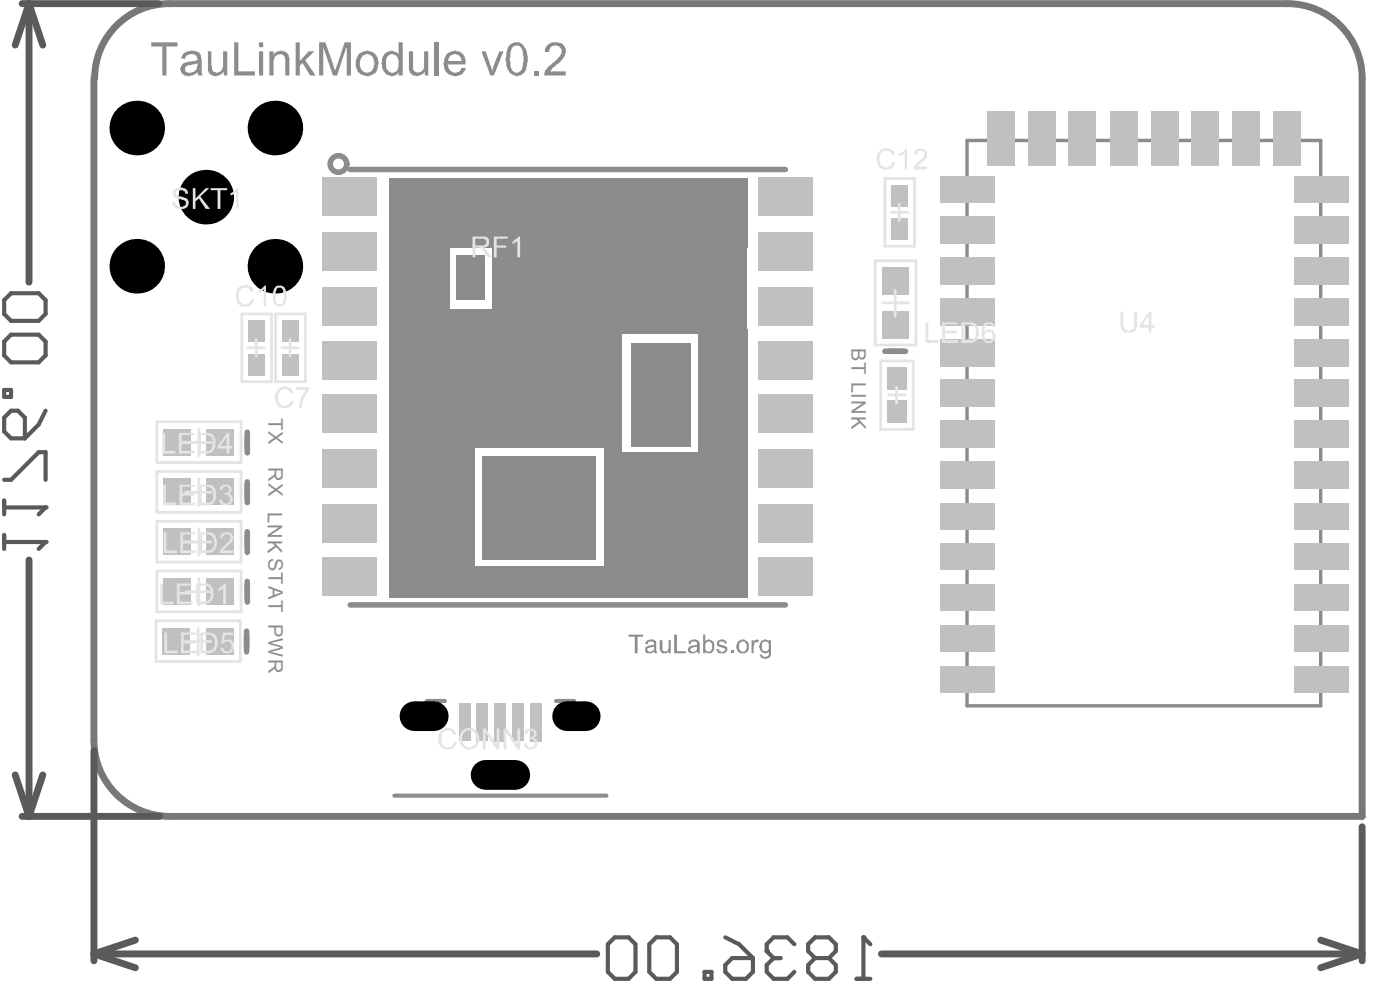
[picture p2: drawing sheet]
<svg xmlns="http://www.w3.org/2000/svg" width="86mm" height="60mm" viewBox="0 0 86 60" stroke-linecap="round" stroke-linejoin="round" font-family="sans-serif">
<defs><g id="words">
<g font-size="1.2" fill="#8c8c8c">
<text x="52.1" y="21.3" transform="rotate(90 52.1 21.3)">BT LINK</text>
<text x="16.4" y="25.6" transform="rotate(90 16.4 25.6)">TX</text>
<text x="16.4" y="28.6" transform="rotate(90 16.4 28.6)">RX</text>
<text x="16.4" y="31.3" transform="rotate(90 16.4 31.3)">LNK STAT PWR</text>
</g>
</g></defs>
<path d="M5.8 4.8v40.5a4.7 4.7 0 0 0 4.6 4.6h73v-45.1a4.6 4.6 0 0 0-4.6-4.6h-68.4a4.6 4.6 0 0 0-4.6 4.6M25.5 43.1a.63 .63 0 0 0-.7 .7 .63 .63 0 0 0 .7 .6h1a.63 .63 0 0 0 .6-.6 .63 .63 0 0 0-.6-.7h-1M29.7 48h1.9M29.7 48a.63 .63 0 0 1-.6-.6 .63 .63 0 0 1 .6-.7h1.8a.63 .63 0 0 1 .6 .7 .63 .63 0 0 1-.6 .6M34.8 43.1a.63 .63 0 0 0-.7 .7 .63 .63 0 0 0 .7 .6h1a.63 .63 0 0 0 .6-.6 .63 .63 0 0 0-.6-.7h-1" fill="none" stroke="#787878" stroke-width=".42"/>
<g fill="none" stroke="#5a5a5a" stroke-width=".42">
<path d="M1.4 .2h8.3M1.8 .2l-.9 2.6M1.8 .2l.8 2.6M1.8 .2v17.1M1.8 34.3v15.6M.9 47.4l.9 2.5M1.4 49.9h8.4M2.6 47.4l-.8 2.5M5.8 45.9v12.9M5.8 58.4l2.5 .8M5.8 58.4h30.7M8.3 57.5l-2.5 .9"/>
<path d="M54 58.4h29.4M80.9 57.5l2.5 .9M83.4 50.6v8.2M83.4 58.4l-2.5 .8"/>
</g>
<g fill="none" stroke="#5a5a5a" stroke-width=".25">
<path d="M.3 18.4l.4-.5h1.7l.4 .5v.8l-.4 .4h-1.7l-.4-.4zM.3 20.9l.4-.4h1.7l.4 .4v.8l-.4 .5h-1.7l-.4-.5zM.3 23.9h.4v.4h-.4zM.3 25.6l.4-.5h.4l.4 .5v1.2h-.8l-.4-.4zM.3 30.6v.9M.3 32.7v.9M.3 33.2h2.5M.3 31h2.5M.3 29.4h.4l1.7-1.7h.4v1.7M2.8 33.2h.1M2.8 31h.1M2.8 33.2l-.4 .4"/>
<path d="M2.8 31l-.4 .5M2.8 25.1l-.4 .9-.9 .8M37.2 57.8l.4-.5h.9l.4 .5v1.7l-.4 .4h-.9l-.4-.4zM39.8 57.8l.4-.5h.8l.4 .5v1.7l-.4 .4h-.8l-.4-.4zM43.1 59.5h.5v.4h-.5zM44.4 59l.4-.4h1.3v.9l-.4 .4h-.9l-.4-.4zM44.4 57.3l.9 .5 .8 .8M46.9 58.2h.1M46.9 58.2l.5 .4M47.4 58.6l-.5 .4v.5l.5 .4h.8l.4-.4M47.4 58.6h.4M48.6 57.8l-.4-.5h-.8l-.5 .5v.4"/>
<path d="M49.9 58.6l-.4 .4v.5l.4 .4h.9l.4-.4v-.5l-.4-.4M49.9 58.6l-.4-.4v-.4l.4-.5h.9l.4 .5v.4l-.4 .4M49.9 58.6h.9M52.4 59.9h.9M52.9 57.3h.1M52.9 57.3v2.6M52.9 57.3l.4 .5"/>
</g>
<path d="M21.4 10.4h26.7M15.1 38.6v1.3M15.1 26.4v1.3M15.1 29.5v1.3M15.1 32.5v1.3M15.1 35.6v1.2M21.4 37h26.7M54.2 21.5h1.2" fill="none" stroke="#8c8c8c" stroke-width=".34"/>
<path d="M24.2 48.7h12.9M26.1 42.9h1.1M34 42.9h1.1" fill="none" stroke="#8c8c8c" stroke-width=".25"/>
<path d="M59.2 8.6h21.7v34.6h-21.7z" fill="none" stroke="#8c8c8c" stroke-width=".21"/>
<g fill="#8c8c8c">
<path d="M37 27h1.1v8.5h-1.1z" fill-rule="evenodd"/>
<path d="M29.5 27.9h7v6.4h-7z" fill-rule="evenodd"/>
<path d="M28 15.6h1.7v2.8h-1.7z" fill-rule="evenodd"/>
<path d="M42.7 20.1h3.1v16.1h-3.1z" fill-rule="evenodd"/>
<path d="M28.6 34.7h17.2v1.9h-17.2z" fill-rule="evenodd"/>
<path d="M26.6 18.9h11.5v8.5h-11.5z" fill-rule="evenodd"/>
<path d="M38.7 21h3.6v6.3h-3.6z" fill-rule="evenodd"/>
<path d="M23.8 10.9h22v4.2h-22z" fill-rule="evenodd"/>
<path d="M37.6 27.7h6.1v7.3h-6.1z" fill-rule="evenodd"/>
<path d="M26.9 27.1h2.2v9.4h-2.2z" fill-rule="evenodd"/>
<path d="M30.2 14.9h15.6v5.5h-15.6z" fill-rule="evenodd"/>
<path d="M23.8 14.8h3.7v21.7h-3.7z" fill-rule="evenodd"/>
</g>
<g fill="#8c8c8c">
<path d="M38.5 38.8h.9v.2h-.4v1h-.1v-1h-.4z"/>
<path d="M40.4 39.2h.2v.4a.18 .18 0 0 0 0 .2 .18 .18 0 0 0 .3 0v-.1v-.5h.2v.8h-.2v-.2a.3 .3 0 0 1-.3 .2 .3 .3 0 0 1-.2-.3z"/>
<path d="M41.3 38.8h.1v1h.6v.2h-.7z"/>
<path d="M43.9 39.3a.33 .33 0 0 1 .3-.2 .33 .33 0 0 1 .3 .3l-.2-.1a.13 .13 0 0 0-.1-.1 .13 .13 0 0 0-.1 .1 .13 .13 0 0 0 .1 .2 .28 .28 0 0 1 .3 .3 .28 .28 0 0 1-.4 .2l-.2-.1v-.1l.1-.1a.19 .19 0 0 0 .2 .2 .19 .19 0 0 0 .2-.2 .43 .43 0 0 1-.5-.4z"/>
<path d="M44.7 39.8h.2v.2h-.2z"/>
<path d="M46 39.2h.1v.1l.2-.2 .2 .1-.1 .1h-.2l-.1 .7h-.1z"/>
<path d="M9.3 2.6h1.6v.2h-.7v1.8h-.3v-1.8h-.6z"/>
<path d="M12.7 3.1h.2v.9a.37 .37 0 0 0 .4 .5 .37 .37 0 0 0 .4-.5v-.9h.2v1.5h-.2v-.2a.51 .51 0 0 1-.6 .2 .51 .51 0 0 1-.4-.5z"/>
<path d="M14.3 2.6h.3v1.8h1v.2h-1.3z"/>
<path d="M16.5 3.1h.2v.3a.54 .54 0 0 1 .7-.2 .54 .54 0 0 1 .3 .5v.9h-.2v-.9a.36 .36 0 0 0-.4-.4 .36 .36 0 0 0-.4 .4v.9h-.2z"/>
<path d="M18.1 2.6h.3v1.1l.5-.6h.3l-.5 .6 .6 .9h-.3l-.5-.7-.1 .1v.6h-.3z"/>
<path d="M19.5 2.6h.4l.6 1.7 .6-1.7h.4v2h-.3v-1.7l-.6 1.7h-.2l-.6-1.7v1.7h-.3z"/>
<path d="M25 3.1h.3v.8a.37 .37 0 0 0 .3 .6 .37 .37 0 0 0 .4-.6v-.8h.2v1.5h-.2v-.2a.52 .52 0 0 1-.6 .2 .52 .52 0 0 1-.4-.5z"/>
<path d="M39.6 39.2a.35 .35 0 0 1 .4-.1 .35 .35 0 0 1 .2 .3v.6l-.2-.1a.26 .26 0 0 1-.4 0 .26 .26 0 0 1 .2-.4h.2a.11 .11 0 0 0 .1-.2 .11 .11 0 0 0-.2 0h-.2l-.1 .1h-.1zM39.6 39.7a.22 .22 0 0 0 .3 .2 .22 .22 0 0 0 .2-.3z"/>
<path d="M42.2 39.2a.37 .37 0 0 1 .4-.1 .37 .37 0 0 1 .2 .3l.1 .6h-.2v-.1a.28 .28 0 0 1-.4 .1 .28 .28 0 0 1-.1-.4l.4-.1a.18 .18 0 0 0-.1-.3 .18 .18 0 0 0-.2 .2h-.2zM42.3 39.7a.23 .23 0 0 0 .2 .1 .23 .23 0 0 0 .2-.3z"/>
<path d="M43.1 38.8h.1v.5a.35 .35 0 0 1 .4-.1 .35 .35 0 0 1 .1 .5 .33 .33 0 0 1-.5 .2v.1h-.1zM43.2 39.4a.34 .34 0 0 0 .2 .5 .34 .34 0 0 0 .2-.4 .34 .34 0 0 0-.3-.2z"/>
<path d="M45.2 39.3a.41 .41 0 0 1 .7 .2 .41 .41 0 0 1-.6 .4 .51 .51 0 0 1-.1-.6zM45.3 39.4a.31 .31 0 0 0 0 .3 .31 .31 0 0 0 .3 .1 .29 .29 0 0 0 .1-.4 .29 .29 0 0 0-.4-.1z"/>
<path d="M46.6 39.2l.3-.1 .2 .2v-.1h.1v.6a.35 .35 0 0 1-.2 .5 .35 .35 0 0 1-.5-.2h.2a.24 .24 0 0 0 .3 .1 .24 .24 0 0 0 .1-.4 .36 .36 0 0 1-.5 0 .36 .36 0 0 1 0-.5zM46.7 39.3a.31 .31 0 0 0 0 .4 .31 .31 0 0 0 .3 .1 .3 .3 0 0 0 .1-.4 .3 .3 0 0 0-.4-.1z"/>
<path d="M11.2 3.3l.1-.1a.69 .69 0 0 1 1 .2l.1 1.2h-.3v-.1a.57 .57 0 0 1-.6 .2 .57 .57 0 0 1-.5-.5 .62 .62 0 0 1 .6-.4l.5-.1a.38 .38 0 0 0-.3-.4 .38 .38 0 0 0-.5 .3h-.2zM11.3 4.1a.34 .34 0 0 0 .2 .4 .34 .34 0 0 0 .4-.1l.2-.2v-.3l-.6 .1z"/>
<path d="M15.9 3.1h.2v1.5h-.2zM15.9 2.6h.2v.3h-.2z"/>
<path d="M22 3.3l.1-.1a.76 .76 0 0 1 1.1 .6 .76 .76 0 0 1-1 .8 .83 .83 0 0 1-.2-1.3zM22.2 3.4a.61 .61 0 0 0-.2 .6 .61 .61 0 0 0 .5 .5l.3-.2v-.1a.63 .63 0 0 0 0-.8l-.3-.1z"/>
<path d="M23.5 3.3h.1a.52 .52 0 0 1 .8 0v-.7h.3v2h-.3v-.1a.63 .63 0 0 1-.7 .1 .63 .63 0 0 1-.4-.7zM23.7 3.4v.1a.8 .8 0 0 0 .2 .9 .43 .43 0 0 0 .4-.1 .43 .43 0 0 0 .1-.4 .41 .41 0 0 0-.2-.5 .41 .41 0 0 0-.5 0z"/>
</g>
<path d="M26.7 2.6v2" fill="none" stroke="#8c8c8c" stroke-width=".25"/>
<g fill="#8c8c8c">
<path d="M29.5 3.1h.2l.4 1.2 .5-1.2h.2l-.6 1.5h-.2z"/>
<path d="M32.7 4.3h.2v.3h-.2z"/>
<path d="M33.5 2.8a.63 .63 0 0 1 1-.1 .63 .63 0 0 1-.1 1l-.7 .7h.9v.2h-1.3v-.1a1.48 1.48 0 0 1 .7-.8 .58 .58 0 0 0 .3-.8 .38 .38 0 0 0-.4-.1 .38 .38 0 0 0-.3 .4h-.2z"/>
<path d="M27.3 3.4a.68 .68 0 0 1 .9-.2 .68 .68 0 0 1 .3 .7h-1.1a.45 .45 0 0 0 .3 .5 .45 .45 0 0 0 .6-.2h.2a.69 .69 0 0 1-.8 .5 .69 .69 0 0 1-.5-.8zM27.5 3.4v.3h.8a.42 .42 0 0 0-.3-.4 .42 .42 0 0 0-.5 .1z"/>
<path d="M31.1 2.8a.64 .64 0 0 1 .8-.2 .64 .64 0 0 1 .4 .7v.4a.75 .75 0 0 1-.8 .9 1.1 1.1 0 0 1-.5-1.3zM31.3 2.9l-.1 .8a.6 .6 0 0 0 .5 .8 1.06 1.06 0 0 0 .3-1.2 .39 .39 0 0 0-.2-.5 .39 .39 0 0 0-.4 .1z"/>
</g>
<circle cx="20.7" cy="10" r=".51" fill="none" stroke="#8c8c8c" stroke-width=".34"/>
<path d="M25.4 43.8h1.2M29.7 47.4h1.9M34.7 43.8h1.2" fill="none" stroke="#000" stroke-width="1.8"/>
<g fill="#000">
<circle cx="8.4" cy="7.8" r="1.67"/>
<circle cx="8.4" cy="16.3" r="1.67"/>
<circle cx="12.6" cy="12.1" r="1.67"/>
<circle cx="16.8" cy="16.3" r="1.67"/>
<circle cx="16.8" cy="7.8" r="1.67"/>
</g>
<g fill="#c0c0c0">
<path d="M54.3 24.5h1.2v1.3h-1.2z" fill-rule="evenodd"/>
<path d="M54 16.4h1.7v1.7h-1.7z" fill-rule="evenodd"/>
<path d="M54.6 13.3h1v1.3h-1z" fill-rule="evenodd"/>
<path d="M17.3 19.6h1v1.3h-1z" fill-rule="evenodd"/>
<path d="M73 6.8h1.7v3.4h-1.7z" fill-rule="evenodd"/>
<path d="M70.5 6.8h1.7v3.4h-1.7z" fill-rule="evenodd"/>
<path d="M62.9 6.8h1.7v3.3h-1.7z" fill-rule="evenodd"/>
<path d="M60.4 6.8h1.7v3.3h-1.7z" fill-rule="evenodd"/>
<path d="M54 19h1.7v1.7h-1.7z" fill-rule="evenodd"/>
<path d="M54.3 22.5h1.2v1.4h-1.2z" fill-rule="evenodd"/>
<path d="M54.6 11.3h1v1.4h-1z" fill-rule="evenodd"/>
<path d="M17.3 21.7h1v1.3h-1z" fill-rule="evenodd"/>
<path d="M12.6 32.3h1.7v1.7h-1.7z" fill-rule="evenodd"/>
<path d="M12.6 35.4h1.7v1.6h-1.7z" fill-rule="evenodd"/>
<path d="M12.6 38.4h1.7v1.7h-1.7z" fill-rule="evenodd"/>
<path d="M12.6 26.2h1.7v1.7h-1.7z" fill-rule="evenodd"/>
<path d="M12.6 29.3h1.7v1.6h-1.7z" fill-rule="evenodd"/>
<path d="M10 32.3h1.7v1.7h-1.7z" fill-rule="evenodd"/>
<path d="M10 35.4h1.7v1.6h-1.7z" fill-rule="evenodd"/>
<path d="M9.9 38.4h1.7v1.7h-1.7z" fill-rule="evenodd"/>
<path d="M10 26.2h1.7v1.7h-1.7z" fill-rule="evenodd"/>
<path d="M10 29.3h1.7v1.6h-1.7z" fill-rule="evenodd"/>
<path d="M32.4 43h.8v2.3h-.8z" fill-rule="evenodd"/>
<path d="M29.2 43.1h.7v2.2h-.7z" fill-rule="evenodd"/>
<path d="M30.2 43.1h.8v2.3h-.8z" fill-rule="evenodd"/>
<path d="M57.6 40.7h3.3v1.7h-3.3z" fill-rule="evenodd"/>
<path d="M57.6 33.2h3.3v1.7h-3.3z" fill-rule="evenodd"/>
<path d="M57.6 30.8h3.3v1.6h-3.3z" fill-rule="evenodd"/>
<path d="M57.6 23.2h3.3v1.7h-3.3z" fill-rule="evenodd"/>
<path d="M57.6 20.7h3.3v1.7h-3.3z" fill-rule="evenodd"/>
<path d="M57.6 13.2h3.3v1.7h-3.3z" fill-rule="evenodd"/>
<path d="M15.2 19.6h1v1.3h-1z" fill-rule="evenodd"/>
<path d="M78 6.8h1.6v3.4h-1.6z" fill-rule="evenodd"/>
<path d="M75.5 6.8h1.6v3.4h-1.6z" fill-rule="evenodd"/>
<path d="M68 6.8h1.7v3.4h-1.7z" fill-rule="evenodd"/>
<path d="M57.6 38.2h3.3v1.7h-3.3z" fill-rule="evenodd"/>
<path d="M57.6 35.7h3.3v1.7h-3.3z" fill-rule="evenodd"/>
<path d="M57.6 28.2h3.3v1.7h-3.3z" fill-rule="evenodd"/>
<path d="M57.6 25.7h3.3v1.7h-3.3z" fill-rule="evenodd"/>
<path d="M57.6 18.2h3.3v1.7h-3.3z" fill-rule="evenodd"/>
<path d="M65.4 6.8h1.7v3.3h-1.7z" fill-rule="evenodd"/>
<path d="M57.6 15.7h3.3v1.7h-3.3z" fill-rule="evenodd"/>
<path d="M57.6 10.8h3.3v1.6h-3.3z" fill-rule="evenodd"/>
<path d="M46.4 34.1h3.3v2.4h-3.3z" fill-rule="evenodd"/>
<path d="M46.4 20.9h3.3v2.3h-3.3z" fill-rule="evenodd"/>
<path d="M46.4 27.5h3.3v2.4h-3.3z" fill-rule="evenodd"/>
<path d="M46.4 24.2h3.3v2.3h-3.3z" fill-rule="evenodd"/>
<path d="M46.4 10.8h3.3v2.4h-3.3z" fill-rule="evenodd"/>
<path d="M46.4 14.2h3.3v2.3h-3.3z" fill-rule="evenodd"/>
<path d="M19.8 34.1h3.3v2.4h-3.3z" fill-rule="evenodd"/>
<path d="M19.8 20.9h3.3v2.3h-3.3z" fill-rule="evenodd"/>
<path d="M19.8 24.2h3.3v2.3h-3.3z" fill-rule="evenodd"/>
<path d="M19.8 27.5h3.3v2.4h-3.3z" fill-rule="evenodd"/>
<path d="M15.2 21.7h1v1.3h-1z" fill-rule="evenodd"/>
<path d="M19.8 14.2h3.3v2.3h-3.3z" fill-rule="evenodd"/>
<path d="M19.8 10.8h3.3v2.4h-3.3z" fill-rule="evenodd"/>
<path d="M46.4 30.9h3.3v2.3h-3.3z" fill-rule="evenodd"/>
<path d="M46.4 17.6h3.3v2.3h-3.3z" fill-rule="evenodd"/>
<path d="M31.3 43.1h.8v2.2h-.8z" fill-rule="evenodd"/>
<path d="M28.1 43.1h.7v2.2h-.7z" fill-rule="evenodd"/>
<path d="M19.8 30.9h3.3v2.3h-3.3z" fill-rule="evenodd"/>
<path d="M19.8 17.6h3.3v2.3h-3.3z" fill-rule="evenodd"/>
<path d="M79.2 40.7h3.4v1.7h-3.4z" fill-rule="evenodd"/>
<path d="M79.2 33.2h3.4v1.7h-3.4z" fill-rule="evenodd"/>
<path d="M79.2 30.8h3.4v1.6h-3.4z" fill-rule="evenodd"/>
<path d="M79.2 23.2h3.4v1.7h-3.4z" fill-rule="evenodd"/>
<path d="M79.2 20.7h3.4v1.7h-3.4z" fill-rule="evenodd"/>
<path d="M79.2 13.2h3.4v1.7h-3.4z" fill-rule="evenodd"/>
<path d="M79.2 35.7h3.4v1.7h-3.4z" fill-rule="evenodd"/>
<path d="M79.2 38.2h3.4v1.7h-3.4z" fill-rule="evenodd"/>
<path d="M79.2 18.2h3.4v1.7h-3.4z" fill-rule="evenodd"/>
<path d="M79.2 25.7h3.4v1.7h-3.4z" fill-rule="evenodd"/>
<path d="M79.2 28.2h3.4v1.7h-3.4z" fill-rule="evenodd"/>
<path d="M79.2 10.8h3.4v1.6h-3.4z" fill-rule="evenodd"/>
<path d="M79.2 15.7h3.4v1.7h-3.4z" fill-rule="evenodd"/>
</g>
<g fill="none" stroke="#e4e4e4" stroke-width=".17">
<path d="M14.8 19.2h1.8v4.2h-1.8zM16.9 19.2h1.8v4.2h-1.8zM53.6 16h2.5v5.1h-2.5zM54.1 18.5h1.5M54.2 10.9h1.8v4.2h-1.8zM54.6 13h1M54.8 17.8v1.5M55.1 12.5v1M9.6 38h5.1v2.5h-5.1zM9.6 25.8h5.2v2.5h-5.2zM9.6 28.8h5.2v2.5h-5.2zM9.6 31.9h5.2v2.5h-5.2z"/>
<path d="M9.6 34.9h5.2v2.5h-5.2zM11.3 39.3h1.6M11.4 33.2h1.5M11.4 30.1h1.5M11.4 27.1h1.5M11.4 36.2h1.5M12.1 38.4v1.7M12.2 26.3v1.6M12.2 29.3v1.6M12.2 32.4v1.6M12.2 35.4v1.6M15.2 21.3h1"/>
<path d="M15.7 20.8v1M17.3 21.3h1M17.8 20.8v1M53.9 22.1h2v4.2h-2zM54.4 24.2h1M54.9 23.7v1"/>
</g>
<g fill="#e4e4e4">
<path d="M56.7 19.7h.1v1.1h.7v.2h-.8z"/>
<path d="M57.7 19.7h.9v.1h-.7v.4h.7v.2h-.7v.4h.8v.2h-1z"/>
<path d="M30.2 14.5h.9v.1h-.7v.4h.6v.1h-.6v.6h-.2z"/>
<path d="M31.4 14.8l.3-.3h.1v1.2h-.1v-1l-.3 .2z"/>
<path d="M17 23.9l.1-.1a.54 .54 0 0 1 .8 .2l-.1 .1a.42 .42 0 0 0-.6-.3 .42 .42 0 0 0-.2 .6 .38 .38 0 0 0 .4 .4 .38 .38 0 0 0 .4-.3h.2a.59 .59 0 0 1-.7 .4 .59 .59 0 0 1-.5-.7z"/>
<path d="M18.1 23.7h.8v.2l-.3 .6-.1 .5h-.2l.1-.4 .2-.5 .2-.2h-.7z"/>
<path d="M14.5 17.6h.2a.54 .54 0 0 1 .8 .2l-.1 .1a.42 .42 0 0 0-.6-.3 .42 .42 0 0 0-.2 .6 .38 .38 0 0 0 .4 .4 .38 .38 0 0 0 .4-.3h.2a.59 .59 0 0 1-.8 .4 .59 .59 0 0 1-.4-.7z"/>
<path d="M15.8 17.8l.5-.3v1.2h-.1v-1l-.4 .2z"/>
<path d="M68.6 19.1h.2v.7a.35 .35 0 0 0 .3 .4 .35 .35 0 0 0 .3-.4v-.7h.2v.7a.51 .51 0 0 1-.4 .6 .51 .51 0 0 1-.6-.3z"/>
<path d="M27 44.7a.55 .55 0 0 1 1 .2l-.2 .1a.4 .4 0 0 0-.5-.3 .4 .4 0 0 0-.3 .5v.1a.39 .39 0 0 0 .3 .4 .39 .39 0 0 0 .5-.3l.2 .1a.6 .6 0 0 1-.8 .3 .6 .6 0 0 1-.3-.8z"/>
<path d="M29.6 44.6h.1l.7 1v-1h.2v1.2h-.2l-.7-1v1h-.1z"/>
<path d="M30.8 44.6h.2l.7 1v-1h.1v1.2h-.1l-.7-1v1h-.2z"/>
<path d="M32.2 44.7l.1-.1a.33 .33 0 0 1 .5 .1 .33 .33 0 0 1-.1 .5 .38 .38 0 0 1 .2 .5 .38 .38 0 0 1-.5 .1l-.3-.2v-.1h.1a.27 .27 0 0 0 .3 .3 .27 .27 0 0 0 .3-.3 .27 .27 0 0 0-.4-.2v-.2a.22 .22 0 0 0 .3-.2 .22 .22 0 0 0-.2-.2 .22 .22 0 0 0-.2 .2h-.2z"/>
<path d="M9.9 26.5h.2v1.1h.6v.1h-.8z"/>
<path d="M11 26.5h.9v.1h-.8v.4h.7v.2h-.7v.4h.8v.1h-.9z"/>
<path d="M10 32.6h.2v1.1h.6v.1h-.8z"/>
<path d="M11 32.6h1v.1h-.8v.4h.7v.1h-.7v.5h.8v.1h-1z"/>
<path d="M13.5 32.7a.41 .41 0 0 1 .7 0 .41 .41 0 0 1-.2 .6l-.3 .4h.6v.1h-.8a.54 .54 0 0 1 .3-.5 .49 .49 0 0 0 .2-.6h-.3l-.1 .3-.1-.1z"/>
<path d="M9.8 35.7h.2v1.1h.6v.2h-.8z"/>
<path d="M10.8 35.7h1v.1h-.8v.4h.7v.2h-.7v.4h.8v.2h-1z"/>
<path d="M13.4 36l.2-.1 .1-.2h.1v1.3h-.1v-1l-.3 .2z"/>
<path d="M10.1 38.7h.1v1.1h.7v.2h-.8z"/>
<path d="M11.1 38.7h.9v.1h-.7v.4h.7v.2h-.7v.4h.8v.2h-1z"/>
<path d="M13.7 38.7h.6v.2h-.5l-.1 .3a.42 .42 0 0 1 .6 .4 .42 .42 0 0 1-.6 .3l-.2-.2 .2-.1a.28 .28 0 0 0 .4 .2 .28 .28 0 0 0 0-.4 .28 .28 0 0 0-.4 0h-.2z"/>
<path d="M10 29.7h.2v1.1h.6v.1h-.8z"/>
<path d="M11 29.7h.9v.1h-.7v.4h.7v.1h-.7v.5h.8v.1h-1z"/>
<path d="M13.5 29.8a.36 .36 0 0 1 .5-.1 .36 .36 0 0 1 .1 .5h-.1a.37 .37 0 0 1 .2 .5 .37 .37 0 0 1-.5 .2l-.2-.1-.1-.2 .2-.1a.25 .25 0 0 0 .2 .3 .25 .25 0 0 0 .3-.3 .25 .25 0 0 0-.4-.2v-.1a.21 .21 0 0 0 .3-.2 .21 .21 0 0 0-.1-.2 .21 .21 0 0 0-.3 .1v.1l-.1-.1z"/>
<path d="M10.6 11.7l.1-.1a.48 .48 0 0 1 .4-.1 .48 .48 0 0 1 .4 .4h-.2a.31 .31 0 0 0-.3-.3 .31 .31 0 0 0-.3 .3l.3 .1a.41 .41 0 0 1 .5 .6 .54 .54 0 0 1-.6 .2 .54 .54 0 0 1-.4-.4h.2a.34 .34 0 0 0 .3 .3 .34 .34 0 0 0 .4-.3l-.3-.2a.41 .41 0 0 1-.5-.5z"/>
<path d="M11.8 11.5h.2v.6l.6-.6h.2l-.5 .5 .6 .8h-.3l-.4-.7-.2 .2v.5h-.2z"/>
<path d="M12.9 11.5h1v.1h-.4v1.2h-.2v-1.2h-.4z"/>
<path d="M14.1 11.8l.3-.1 .1-.2h.1v1.3h-.1v-1l-.4 .2z"/>
<path d="M53.8 9.3l.1-.1a.54 .54 0 0 1 .9 .2l-.2 .1a.42 .42 0 0 0-.5-.3 .42 .42 0 0 0-.2 .6 .38 .38 0 0 0 .3 .4 .38 .38 0 0 0 .4-.3h.2a.59 .59 0 0 1-.7 .5 .59 .59 0 0 1-.4-.7z"/>
<path d="M55.1 9.4l.4-.3v1.3h-.1v-1l-.3 .2z"/>
<path d="M56 9.3a.41 .41 0 0 1 .7-.1 .41 .41 0 0 1-.2 .7l-.3 .3h.6v.2h-.9l.1-.3 .4-.3a.31 .31 0 0 0 .1-.6l-.3 .1-.1 .2-.1-.1z"/>
<path d="M58.9 19.7h.4a.62 .62 0 0 1 .6 .4 .62 .62 0 0 1-.1 .7l-.3 .2h-.6zM59 19.8v1h.3a.49 .49 0 0 0 .4-.7l-.2-.3z"/>
<path d="M60.2 19.8h.1a.39 .39 0 0 1 .4-.1 .39 .39 0 0 1 .2 .3h-.1a.28 .28 0 0 0-.4-.1 .28 .28 0 0 0-.1 .4 .41 .41 0 0 1 .7 .2 .41 .41 0 0 1-.6 .5 .67 .67 0 0 1-.3-.8zM60.3 20.6a.28 .28 0 0 0 .5 0 .28 .28 0 0 0-.5 0z"/>
<path d="M28.9 14.5h.6a.34 .34 0 0 1 .4 .3 .34 .34 0 0 1-.3 .3l.5 .6h-.2l-.3-.4-.2-.2h-.3v.6h-.2zM29.1 14.6v.4h.4a.22 .22 0 0 0 .3-.2 .22 .22 0 0 0-.3-.2z"/>
<path d="M16.9 17.5a.41 .41 0 0 1 .4 0 .41 .41 0 0 1 .2 .4l.1 .2a.53 .53 0 0 1-.6 .6 .69 .69 0 0 1-.3-.9zM16.9 17.7v.2a.55 .55 0 0 0 .2 .7 .52 .52 0 0 0 .3-.7h-.1a.24 .24 0 0 0-.1-.3 .24 .24 0 0 0-.3 .1z"/>
<path d="M70.4 19.1h.1v.8h.2v.2h-.2v.2h-.2v-.2h-.5v-.2zM70.3 19.3l-.3 .6h.3z"/>
<path d="M28.3 44.7a.65 .65 0 0 1 .9 .1 .65 .65 0 0 1-.1 .9 .65 .65 0 0 1-.9-.1l-.1-.6zM28.4 44.8l-.1 .2a.47 .47 0 0 0 .1 .6 .47 .47 0 0 0 .6 0h.1a.54 .54 0 0 0-.3-.9h-.3z"/>
<path d="M12.1 26.5h.5a.62 .62 0 0 1 .6 .4 .62 .62 0 0 1-.1 .6l-.3 .2h-.7zM12.3 26.6v1h.3a.49 .49 0 0 0 .4-.8l-.3-.2z"/>
<path d="M13.9 26.5h.1v.8h.2v.2h-.2v.2h-.1v-.2h-.6v-.2zM13.9 26.7l-.4 .6h.4z"/>
<path d="M12.2 32.6h.5a.62 .62 0 0 1 .6 .3 .62 .62 0 0 1-.1 .7l-.3 .2h-.7zM12.4 32.7v1h.3a.49 .49 0 0 0 .4-.8l-.3-.2z"/>
<path d="M12 35.7h.5a.62 .62 0 0 1 .6 .4 .62 .62 0 0 1-.2 .7l-.3 .2h-.6zM12.2 35.8v1h.3a.49 .49 0 0 0 .4-.8l-.3-.2z"/>
<path d="M12.3 38.7h.4a.62 .62 0 0 1 .6 .4 .62 .62 0 0 1-.1 .7l-.3 .2h-.6zM12.4 38.8v1h.3a.49 .49 0 0 0 .4-.8l-.2-.2z"/>
<path d="M12.2 29.7h.4a.62 .62 0 0 1 .6 .3 .62 .62 0 0 1-.1 .7l-.3 .2h-.6zM12.4 29.8v1h.2a.49 .49 0 0 0 .4-.8l-.2-.2z"/>
</g>
<use href="#words"/>
</svg>
